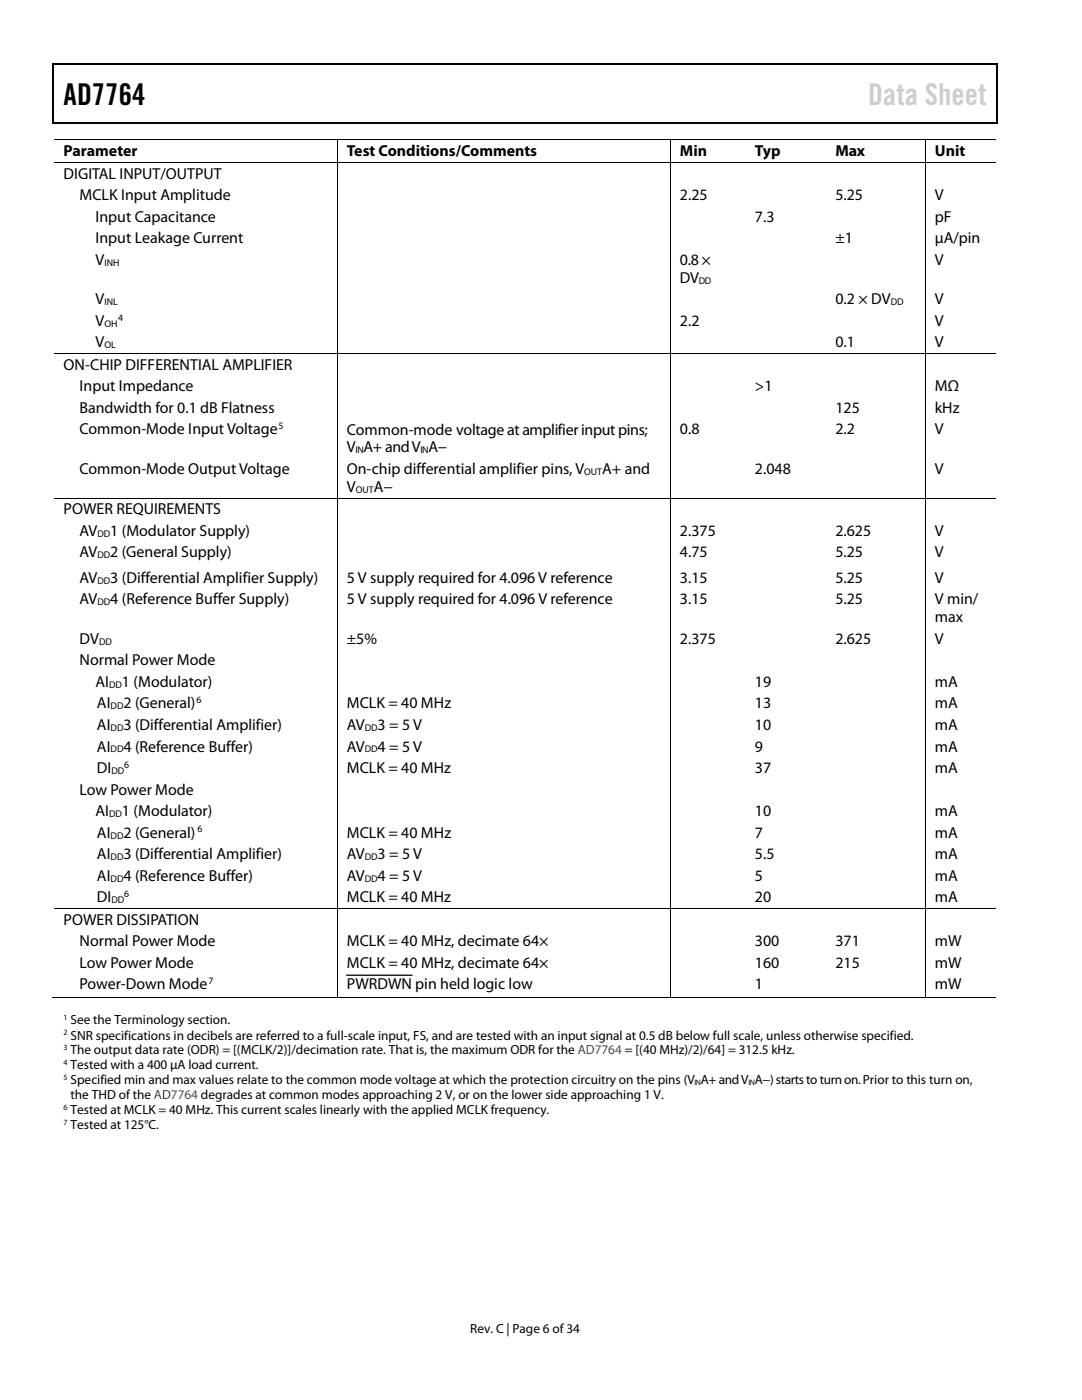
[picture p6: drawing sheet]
<svg xmlns="http://www.w3.org/2000/svg" width="216mm" height="279mm" viewBox="0 0 216 279" stroke-linecap="round" stroke-linejoin="round" font-family="sans-serif">
<defs><g id="words">
<text font-size="6" x="12.7" y="21">AD7764</text>
<text font-size="6" fill="#cdcdcd" x="173.2" y="21">Data Sheet</text>
<g font-size="3.2">
<text x="12.7" y="31.2">Parameter</text>
<text x="12.7" y="35.7">DIGITAL INPUT/OUTPUT</text>
<text x="69.2" y="31.2">Test Conditions/Comments</text>
<text x="135.7" y="31.2">Min</text>
<text x="150.6" y="31.2">Typ</text>
<text x="166.7" y="31.2">Max</text>
<text x="186.5" y="31.2">Unit</text>
<text x="15.9" y="40">MCLK Input Amplitude</text>
<text x="135.7" y="40">2.25</text>
<text x="166.7" y="40">5.25</text>
<text x="186.5" y="40">V</text>
<text x="19" y="44.3">Input Capacitance</text>
<text x="150.6" y="44.3">7.3</text>
<text x="186.5" y="44.3">pF</text>
<text x="19" y="48.6">Input Leakage Current</text>
<text x="19" y="52.9">V</text>
<text x="135.7" y="52.9">0.8×</text>
<text x="166.7" y="48.6">±1</text>
<text x="186.5" y="48.6">μA/pin</text>
<text x="186.5" y="52.9">V</text>
<text x="135.7" y="56.5">DV</text>
<text x="19" y="60.7">V</text>
<text x="19" y="65">V</text>
<text x="135.7" y="65">2.2</text>
<text x="166.7" y="60.7">0.2 × DV</text>
<text x="186.5" y="65">V</text>
<text x="186.5" y="60.7">V</text>
<text x="19" y="69.3">V</text>
<text x="166.7" y="69.3">0.1</text>
<text x="186.5" y="69.3">V</text>
<text x="12.7" y="73.8">ON-CHIP DIFFERENTIAL AMPLIFIER</text>
<text x="15.9" y="78.1">Input Impedance</text>
<text x="15.9" y="82.4">Bandwidth for 0.1 dB Flatness</text>
<text x="150.6" y="78.1">&gt;1</text>
<text x="166.7" y="82.4">125</text>
<text x="186.5" y="82.4">kHz</text>
<text x="186.5" y="78.1">MΩ</text>
<text x="15.9" y="86.7">Common-Mode Input Voltage</text>
<text x="69.2" y="86.7">Common-mode voltage at amplifier input pins;</text>
<text x="135.7" y="86.7">0.8</text>
<text x="166.7" y="86.7">2.2</text>
<text x="186.5" y="86.7">V</text>
<text x="15.9" y="94.6">Common-Mode Output Voltage</text>
<text x="69.2" y="94.6">On-chip differential amplifier pins, V</text>
<text x="69.2" y="90.3">V A+ and V A−</text>
<text x="120.2" y="94.6">A+ and</text>
<text x="150.6" y="94.6">2.048</text>
<text x="186.5" y="94.6">V</text>
<text x="69.2" y="98.2">V</text>
<text x="74.6" y="98.2">A−</text>
<text x="12.7" y="102.6">POWER REQUIREMENTS</text>
<text x="15.9" y="106.9">AV</text>
<text x="22" y="106.9">1 (Modulator Supply)</text>
<text x="135.7" y="106.9">2.375</text>
<text x="166.7" y="106.9">2.625</text>
<text x="186.5" y="106.9">V</text>
<text x="15.9" y="111.2">AV</text>
<text x="22" y="111.2">2 (General Supply)</text>
<text x="135.7" y="111.2">4.75</text>
<text x="166.7" y="111.2">5.25</text>
<text x="186.5" y="111.2">V</text>
<text x="15.9" y="116.3">AV</text>
<text x="22" y="116.3">3 (Differential Amplifier Supply)</text>
<text x="69.2" y="116.3">5 V supply required for 4.096 V reference</text>
<text x="135.7" y="116.3">3.15</text>
<text x="166.7" y="116.3">5.25</text>
<text x="186.5" y="116.3">V</text>
<text x="15.9" y="120.6">AV</text>
<text x="22" y="120.6">4 (Reference Buffer Supply)</text>
<text x="69.2" y="120.6">5 V supply required for 4.096 V reference</text>
<text x="135.7" y="120.6">3.15</text>
<text x="166.7" y="120.6">5.25</text>
<text x="186.5" y="120.6">V min/</text>
<text x="186.5" y="124.2">max</text>
<text x="15.9" y="128.5">DV</text>
<text x="69.2" y="128.5">±5%</text>
<text x="135.7" y="128.5">2.375</text>
<text x="166.7" y="128.5">2.625</text>
<text x="186.5" y="128.5">V</text>
<text x="15.9" y="132.8">Normal Power Mode</text>
<text x="19" y="137.1">AI</text>
<text x="24.3" y="137.1">1 (Modulator)</text>
<text x="150.6" y="137.1">19</text>
<text x="186.5" y="137.1">mA</text>
<text x="19.3" y="141.4">AI</text>
<text x="24.6" y="141.4">2 (General)</text>
<text x="69.2" y="141.4">MCLK = 40 MHz</text>
<text x="150.6" y="141.4">13</text>
<text x="186.5" y="141.4">mA</text>
<text x="19.3" y="145.7">AI</text>
<text x="19.3" y="150">AI</text>
<text x="24.6" y="145.7">3 (Differential Amplifier)</text>
<text x="24.6" y="150">4 (Reference Buffer)</text>
<text x="69.2" y="145.7">AV</text>
<text x="69.2" y="150">AV</text>
<text x="75.4" y="145.7">3 = 5 V</text>
<text x="75.4" y="150">4 = 5 V</text>
<text x="150.6" y="145.7">10</text>
<text x="150.6" y="150">9</text>
<text x="186.5" y="145.7">mA</text>
<text x="186.5" y="150">mA</text>
<text x="19.3" y="154.3">DI</text>
<text x="69.2" y="154.3">MCLK = 40 MHz</text>
<text x="150.6" y="154.3">37</text>
<text x="186.5" y="154.3">mA</text>
<text x="15.9" y="158.6">Low Power Mode</text>
<text x="19" y="162.9">AI</text>
<text x="19.3" y="167.2">AI</text>
<text x="24.3" y="162.9">1 (Modulator)</text>
<text x="24.6" y="167.2">2 (General)</text>
<text x="69.2" y="167.2">MCLK = 40 MHz</text>
<text x="150.6" y="162.9">10</text>
<text x="150.6" y="167.2">7</text>
<text x="186.5" y="162.9">mA</text>
<text x="186.5" y="167.2">mA</text>
<text x="19.3" y="171.5">AI</text>
<text x="24.6" y="171.5">3 (Differential Amplifier)</text>
<text x="69.2" y="171.5">AV</text>
<text x="75.4" y="171.5">3 = 5 V</text>
<text x="150.6" y="171.5">5.5</text>
<text x="186.5" y="171.5">mA</text>
<text x="19.3" y="175.8">AI</text>
<text x="24.6" y="175.8">4 (Reference Buffer)</text>
<text x="69.2" y="175.8">AV</text>
<text x="75.4" y="175.8">4 = 5 V</text>
<text x="150.6" y="175.8">5</text>
<text x="186.5" y="175.8">mA</text>
<text x="12.7" y="184.5">POWER DISSIPATION</text>
<text x="19.3" y="180.1">DI</text>
<text x="69.2" y="180.1">MCLK = 40 MHz</text>
<text x="150.6" y="180.1">20</text>
<text x="186.5" y="180.1">mA</text>
<text x="15.9" y="188.8">Normal Power Mode</text>
<text x="69.2" y="188.8">MCLK = 40 MHz, decimate 64×</text>
<text x="150.6" y="188.8">300</text>
<text x="166.7" y="188.8">371</text>
<text x="186.5" y="188.8">mW</text>
<text x="15.9" y="193.1">Low Power Mode</text>
<text x="15.9" y="197.4">Power-Down Mode</text>
<text x="69.2" y="193.1">MCLK = 40 MHz, decimate 64×</text>
<text x="69.2" y="197.4">PWRDWN pin held logic low</text>
<text x="150.6" y="193.1">160</text>
<text x="150.6" y="197.4">1</text>
<text x="166.7" y="193.1">215</text>
<text x="186.5" y="193.1">mW</text>
<text x="186.5" y="197.4">mW</text>
</g>
<g font-size="2.6">
<text x="14.1" y="204.4">See the Terminology section.</text>
<text x="14.1" y="207.5">SNR specifications in decibels are referred to a full-scale input, FS, and are tested with an input signal at 0.5 dB below full scale, unless otherwise specified.</text>
<text x="14.1" y="210.4">The output data rate (ODR) = [(MCLK/2)]/decimation rate. That is, the maximum ODR for the AD7764 = [(40 MHz)/2)/64] = 312.5 kHz.</text>
<text x="14.1" y="213.4">Tested with a 400 µA load current.</text>
<text x="14.1" y="216.4">Specified min and max values relate to the common mode voltage at which the protection circuitry on the pins (V A+ and V A−) starts to turn on.Prior to this turn on,</text>
<text x="14.1" y="219.4">the THD of the AD7764 degrades at common modes approaching 2 V, or on the lower side approaching 1 V.</text>
<text x="14.1" y="222.4">Tested at MCLK = 40 MHz. This current scales linearly with the applied MCLK frequency.</text>
<text x="14.1" y="225.4">Tested at 125°C.</text>
<text x="93.8" y="266">Rev. C | Page 6 of 34</text>
</g>
<g font-size="1.9">
<text x="20.8" y="53">INH</text>
<text x="139.4" y="56.6">DD</text>
<text x="20.8" y="60.9">INL</text>
<text x="20.8" y="65.2">OH</text>
<text x="23.6" y="64">4</text>
<text x="177.7" y="60.9">DD</text>
<text x="20.8" y="69.5">OL</text>
<text x="55.6" y="85.6">5</text>
<text x="70.9" y="90.5">IN</text>
<text x="83.9" y="90.5">IN</text>
<text x="116.6" y="94.8">OUT</text>
<text x="71" y="98.4">OUT</text>
<text x="19.4" y="107.1">DD</text>
<text x="19.4" y="111.4">DD</text>
<text x="19.4" y="116.5">DD</text>
<text x="19.4" y="120.8">DD</text>
<text x="19.8" y="128.7">DD</text>
<text x="21.8" y="137.3">DD</text>
<text x="22.1" y="141.6">DD</text>
<text x="39.2" y="140.3">6</text>
<text x="22.1" y="145.9">DD</text>
<text x="72.8" y="145.9">DD</text>
<text x="22.1" y="150.2">DD</text>
<text x="22.2" y="154.5">DD</text>
<text x="24.8" y="153.2">6</text>
<text x="72.8" y="150.2">DD</text>
<text x="21.8" y="163">DD</text>
<text x="22.1" y="167.3">DD</text>
<text x="39.4" y="166.1">6</text>
<text x="22.1" y="171.6">DD</text>
<text x="72.8" y="171.6">DD</text>
<text x="22.1" y="175.9">DD</text>
<text x="24.8" y="179">6</text>
<text x="72.8" y="175.9">DD</text>
<text x="22.2" y="180.2">DD</text>
<text x="41.6" y="196.4">7</text>
</g>
<g font-size="1.6">
<text x="12.7" y="203.6">1</text>
<text x="12.7" y="206.6">2</text>
<text x="12.7" y="209.5">3</text>
<text x="12.7" y="212.5">4</text>
<text x="12.7" y="215.5">5</text>
<text x="12.7" y="221.5">6</text>
<text x="138.6" y="216.6">IN</text>
<text x="149.3" y="216.6">IN</text>
<text x="12.7" y="224.5">7</text>
</g>
</g></defs>
<g fill="#000">
<path d="M10.5 12.7h.3v1h-.3zM10.5 12.7h.3v.3h-.3zM133.3 12.7h.3v.3h-.3zM198.8 12.7h.2v1h-.2zM198.8 12.7h.2v.3h-.2zM10.5 24.4h.3v.3h-.3zM67.2 27.9h.2v.1h-.2zM67.2 32.4h.2v.2h-.2zM133.1 24.4h.2v.3h-.2zM133.7 27.9h.2v.1h-.2zM133.7 32.4h.2v.2h-.2zM148.7 27.9h.2v.1h-.2z"/>
<path d="M148.7 32.4h.2v.2h-.2zM164.8 27.9h.2v.1h-.2zM164.8 32.4h.2v.2h-.2zM184.6 27.9h.1v.1h-.1zM184.6 32.4h.1v.2h-.1zM198.8 24.4h.2v.3h-.2zM67.2 70.5h.2v.2h-.2zM133.7 70.5h.2v.2h-.2zM148.7 70.5h.2v.2h-.2zM164.8 70.5h.2v.2h-.2zM184.6 70.5h.1v.2h-.1zM67.2 99.4h.2v.1h-.2z"/>
<path d="M133.7 99.4h.2v.1h-.2zM148.7 99.4h.2v.1h-.2zM164.8 99.4h.2v.1h-.2zM184.6 99.4h.1v.1h-.1zM67.2 181.3h.2v.1h-.2zM67.2 199h.2v.1h-.2zM133.7 181.3h.2v.1h-.2zM133.7 199h.2v.1h-.2zM148.5 199h.2v.1h-.2zM148.7 181.3h.2v.1h-.2zM164.5 199h.2v.1h-.2zM164.8 181.3h.2v.1h-.2z"/>
<path d="M184.6 181.3h.1v.1h-.1zM184.6 199h.1v.1h-.1z"/>
</g>
<path d="M10.7 13.7v10.7M10.8 12.8h122.5M133.6 12.8h65.2M198.9 13.7v10.7M10.8 24.5h188M69.2 194.6h13" fill="none" stroke="#000" stroke-width=".25"/>
<g fill="none" stroke="#000" stroke-width=".2">
<path d="M10.8 27.9h56.4M10.8 32.5h56.4M67.3 28v4.4M67.3 32.6v37.9M67.4 27.9h66.3M67.4 32.5h66.3M133.8 28v4.4M133.8 32.6v37.9M133.9 27.9h14.8M133.9 32.5h14.8M148.9 27.9h15.9M148.9 32.5h15.9"/>
<path d="M165 27.9h19.6M165 32.5h19.6M184.6 28v4.4M184.6 32.6v37.9M184.7 27.9h14.1M184.7 32.5h14.1M10.8 70.6h56.4M67.3 70.7v28.7M67.4 70.6h66.3M133.8 70.7v28.7M133.9 70.6h14.8M148.9 70.6h15.9"/>
<path d="M165 70.6h19.6M184.6 70.7v28.7M184.7 70.6h14.1M10.8 99.4h56.4M67.3 99.5v81.8M67.4 99.4h66.3M133.8 99.5v81.8M133.9 99.4h14.8M148.9 99.4h15.9M165 99.4h19.6M184.6 99.5v81.8M184.7 99.4h14.1"/>
<path d="M10.5 199.1h56.7M10.8 181.3h56.4M67.3 181.4v17.6M67.4 181.3h66.3M67.4 199.1h66.3M133.8 181.4v17.6M133.9 181.3h14.8M133.9 199.1h50.7M148.9 181.3h15.9M165 181.3h19.6M184.6 181.4v17.6M184.7 181.3h14.1"/>
<path d="M184.7 199.1h14.1"/>
</g>
<use href="#words"/>
</svg>
